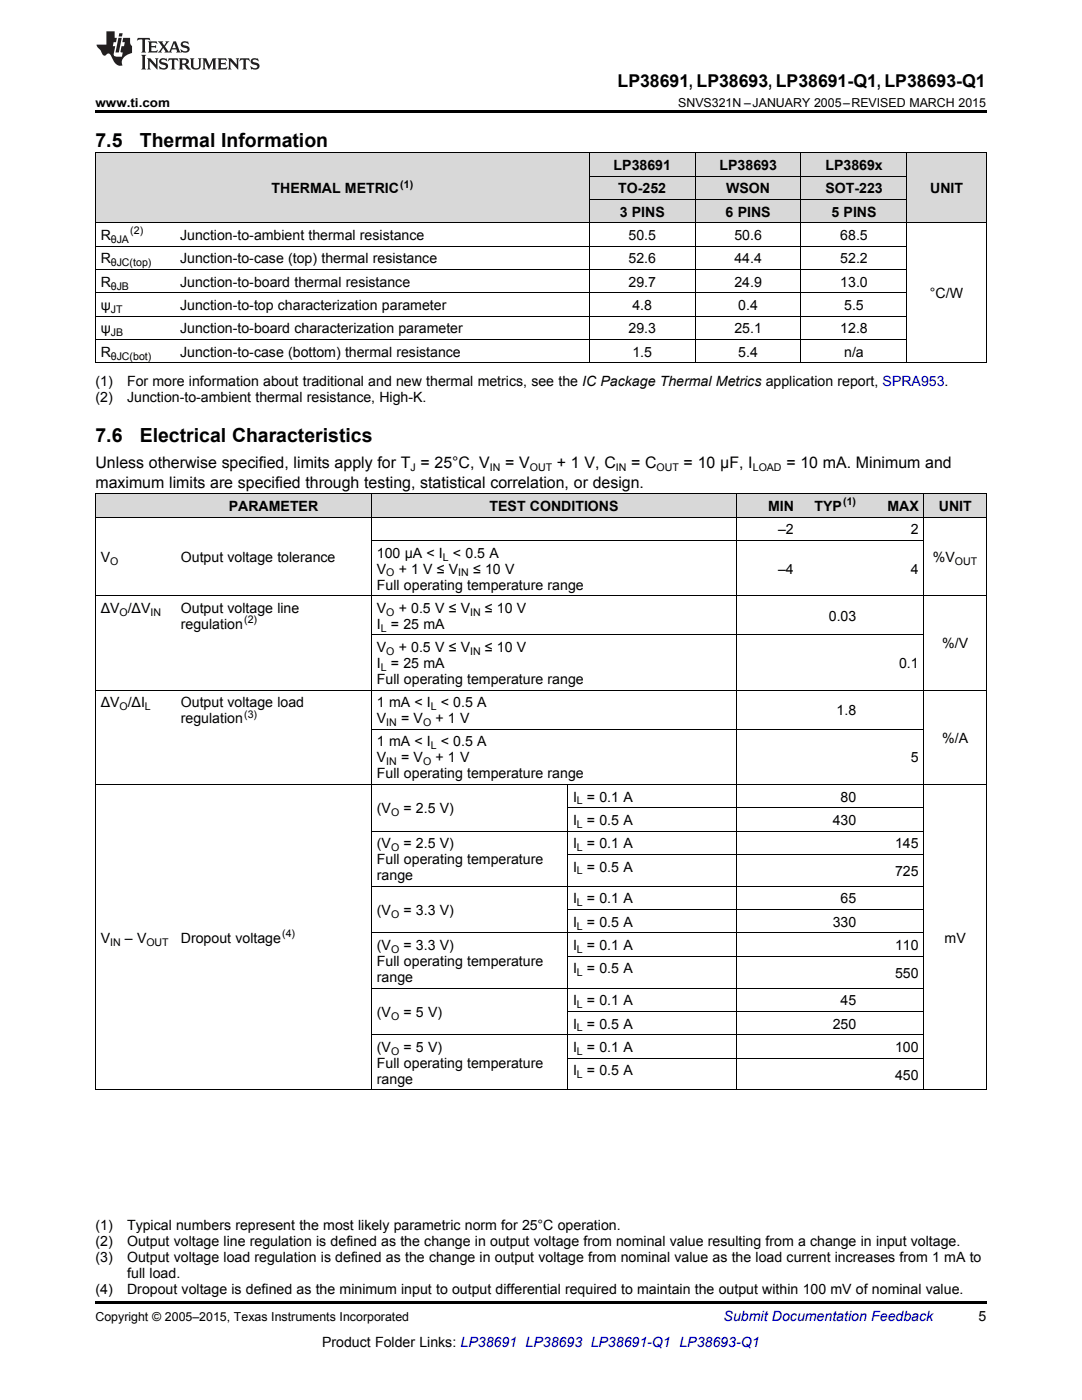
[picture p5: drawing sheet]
<svg xmlns="http://www.w3.org/2000/svg" width="216mm" height="279mm" viewBox="0 0 216 279" stroke-linecap="round" stroke-linejoin="round" font-family="sans-serif">
<defs><g id="words">
<g font-size="3.9">
<text x="19" y="29.3">7.5</text>
<text x="27.9" y="29.3">Thermal Information</text>
<text x="19" y="88.3">7.6</text>
<text x="27.9" y="88.3">Electrical Characteristics</text>
</g>
<text font-size="3.5" x="123.2" y="17.3">LP38691, LP38693, LP38691-Q1, LP38693-Q1</text>
<g font-size="3.2">
<text x="19" y="93.5">Unless otherwise specified, limits apply for T = 25°C, V</text>
<text x="100.8" y="93.5">= V</text>
<text x="111.1" y="93.5">+ 1 V, C</text>
<text x="125.9" y="93.5">= C</text>
<text x="136.4" y="93.5">= 10 µF, I</text>
<text x="156.9" y="93.5">= 10 mA. Minimum and</text>
<text x="19" y="97.3">maximum limits are specified through testing, statistical correlation, or design.</text>
</g>
<g font-size="2.8">
<text x="122.4" y="33.9">LP38691</text>
<text x="143.6" y="33.9">LP38693</text>
<text x="164.7" y="33.9">LP3869x</text>
<text x="54.2" y="38.6">THERMAL METRIC</text>
<text x="123.4" y="38.6">TO-252</text>
<text x="144.9" y="38.6">WSON</text>
<text x="164.7" y="38.6">SOT-223</text>
<text x="185.6" y="38.6">UNIT</text>
<text x="20.1" y="47.9">R</text>
<text x="35.9" y="47.9">Junction-to-ambient thermal resistance</text>
<text x="123.6" y="43.3">3 PINS</text>
<text x="125.4" y="47.9">50.5</text>
<text x="144.8" y="43.3">6 PINS</text>
<text x="146.5" y="47.9">50.6</text>
<text x="165.9" y="43.3">5 PINS</text>
<text x="167.7" y="47.9">68.5</text>
<text x="20.1" y="52.6">R</text>
<text x="35.9" y="52.6">Junction-to-case (top) thermal resistance</text>
<text x="125.4" y="52.6">52.6</text>
<text x="146.5" y="52.6">44.4</text>
<text x="167.7" y="52.6">52.2</text>
<text x="20.1" y="57.2">R</text>
<text x="35.9" y="57.2">Junction-to-board thermal resistance</text>
<text x="125.4" y="57.2">29.7</text>
<text x="146.5" y="57.2">24.9</text>
<text x="167.7" y="57.2">13.0</text>
<text x="185.6" y="59.5">°C/W</text>
<text x="20.1" y="61.9">ψ</text>
<text x="35.9" y="61.9">Junction-to-top characterization parameter</text>
<text x="126.2" y="61.9">4.8</text>
<text x="147.3" y="61.9">0.4</text>
<text x="168.5" y="61.9">5.5</text>
<text x="20.1" y="66.5">ψ</text>
<text x="20.1" y="71.2">R</text>
<text x="35.9" y="66.5">Junction-to-board characterization parameter</text>
<text x="35.9" y="71.2">Junction-to-case (bottom) thermal resistance</text>
<text x="125.4" y="66.5">29.3</text>
<text x="126.2" y="71.2">1.5</text>
<text x="146.5" y="66.5">25.1</text>
<text x="147.3" y="71.2">5.4</text>
<text x="167.7" y="66.5">12.8</text>
<text x="168.5" y="71.2">n/a</text>
<text x="19" y="77">(1)</text>
<text x="25.4" y="77">For more information about traditional and new thermal metrics, see the IC Package Thermal Metrics application report, SPRA953.</text>
<text x="19" y="80.2">(2)</text>
<text x="25.4" y="80.2">Junction-to-ambient thermal resistance, High-K.</text>
<text x="45.6" y="102">PARAMETER</text>
<text x="97.7" y="102">TEST CONDITIONS</text>
<text x="153.2" y="102">MIN</text>
<text x="162.5" y="102">TYP</text>
<text x="177.1" y="102">MAX</text>
<text x="187.3" y="102">UNIT</text>
<text x="155.3" y="106.6">–2</text>
<text x="181.8" y="106.6">2</text>
<text x="20.1" y="112.1">V</text>
<text x="36.1" y="112.1">Output voltage tolerance</text>
<text x="75.2" y="111.3">100 µA &lt; I</text>
<text x="90.4" y="111.3">&lt; 0.5 A</text>
<text x="186.2" y="112.1">%V</text>
<text x="75.2" y="114.5">V</text>
<text x="75.2" y="117.7">Full operating temperature range</text>
<text x="79.6" y="114.5">+ 1 V ≤ V</text>
<text x="94.4" y="114.5">≤ 10 V</text>
<text x="155.3" y="114.5">–4</text>
<text x="181.8" y="114.5">4</text>
<text x="20.1" y="122.3">ΔV /ΔV</text>
<text x="36.1" y="122.3">Output voltage line</text>
<text x="36.1" y="125.5">regulation</text>
<text x="75.2" y="122.3">V</text>
<text x="75.2" y="125.5">I</text>
<text x="78" y="125.5">= 25 mA</text>
<text x="79.6" y="122.3">+ 0.5 V ≤ V</text>
<text x="96.8" y="122.3">≤ 10 V</text>
<text x="165.4" y="123.9">0.03</text>
<text x="75.2" y="130.1">V</text>
<text x="79.6" y="130.1">+ 0.5 V ≤ V</text>
<text x="96.8" y="130.1">≤ 10 V</text>
<text x="188" y="129.4">%/V</text>
<text x="75.2" y="133.3">I</text>
<text x="75.2" y="136.5">Full operating temperature range</text>
<text x="78" y="133.3">= 25 mA</text>
<text x="179.4" y="133.3">0.1</text>
<text x="20.1" y="141.1">ΔV /ΔI</text>
<text x="36.1" y="141.1">Output voltage load</text>
<text x="75.2" y="141.1">1 mA &lt; I</text>
<text x="88" y="141.1">&lt; 0.5 A</text>
<text x="166.9" y="142.7">1.8</text>
<text x="36.1" y="144.3">regulation</text>
<text x="75.2" y="144.3">V</text>
<text x="75.2" y="149">1 mA &lt; I</text>
<text x="80" y="144.3">= V</text>
<text x="86.9" y="144.3">+ 1 V</text>
<text x="88" y="149">&lt; 0.5 A</text>
<text x="188" y="148.2">%/A</text>
<text x="75.2" y="152.2">V</text>
<text x="75.2" y="155.3">Full operating temperature range</text>
<text x="80" y="152.2">= V</text>
<text x="86.9" y="152.2">+ 1 V</text>
<text x="181.8" y="152.2">5</text>
<text x="114.3" y="160">I</text>
<text x="117.1" y="160">= 0.1 A</text>
<text x="167.7" y="160">80</text>
<text x="75.2" y="162.3">(V</text>
<text x="80.5" y="162.3">= 2.5 V)</text>
<text x="114.3" y="164.6">I</text>
<text x="117.1" y="164.6">= 0.5 A</text>
<text x="166.2" y="164.6">430</text>
<text x="75.2" y="169.3">(V</text>
<text x="75.2" y="172.5">Full operating temperature</text>
<text x="80.5" y="169.3">= 2.5 V)</text>
<text x="114.3" y="169.3">I</text>
<text x="114.3" y="174">I</text>
<text x="117.1" y="169.3">= 0.1 A</text>
<text x="117.1" y="174">= 0.5 A</text>
<text x="178.6" y="169.3">145</text>
<text x="75.2" y="175.6">range</text>
<text x="178.6" y="174.8">725</text>
<text x="75.2" y="182.6">(V</text>
<text x="80.5" y="182.6">= 3.3 V)</text>
<text x="114.3" y="180.3">I</text>
<text x="114.3" y="185">I</text>
<text x="117.1" y="180.3">= 0.1 A</text>
<text x="117.1" y="185">= 0.5 A</text>
<text x="166.2" y="185">330</text>
<text x="167.7" y="180.3">65</text>
<text x="20.1" y="188.1">V</text>
<text x="24.9" y="188.1">– V</text>
<text x="36.1" y="188.1">Dropout voltage</text>
<text x="75.2" y="189.6">(V</text>
<text x="80.5" y="189.6">= 3.3 V)</text>
<text x="114.3" y="189.6">I</text>
<text x="117.1" y="189.6">= 0.1 A</text>
<text x="178.6" y="189.6">110</text>
<text x="188.5" y="188.1">mV</text>
<text x="75.2" y="192.8">Full operating temperature</text>
<text x="75.2" y="196">range</text>
<text x="114.3" y="194.3">I</text>
<text x="117.1" y="194.3">= 0.5 A</text>
<text x="178.6" y="195.1">550</text>
<text x="75.2" y="203">(V</text>
<text x="80.5" y="203">= 5 V)</text>
<text x="114.3" y="200.6">I</text>
<text x="117.1" y="200.6">= 0.1 A</text>
<text x="167.7" y="200.6">45</text>
<text x="75.2" y="209.9">(V</text>
<text x="80.5" y="209.9">= 5 V)</text>
<text x="114.3" y="205.3">I</text>
<text x="114.3" y="209.9">I</text>
<text x="117.1" y="205.3">= 0.5 A</text>
<text x="117.1" y="209.9">= 0.1 A</text>
<text x="166.2" y="205.3">250</text>
<text x="178.6" y="209.9">100</text>
<text x="75.2" y="213.1">Full operating temperature</text>
<text x="114.3" y="214.6">I</text>
<text x="117.1" y="214.6">= 0.5 A</text>
<text x="178.6" y="215.4">450</text>
<text x="75.2" y="216.3">range</text>
<text x="19" y="245.5">(1)</text>
<text x="25.4" y="245.5">Typical numbers represent the most likely parametric norm for 25°C operation.</text>
<text x="19" y="248.7">(2)</text>
<text x="19" y="251.9">(3)</text>
<text x="25.4" y="248.7">Output voltage line regulation is defined as the change in output voltage from nominal value resulting from a change in input voltage.</text>
<text x="25.4" y="251.9">Output voltage load regulation is defined as the change in output voltage from nominal value as the load current increases from 1 mA to</text>
<text x="25.4" y="255.1">full load.</text>
<text x="19" y="258.2">(4)</text>
<text x="25.4" y="258.2">Dropout voltage is defined as the minimum input to output differential required to maintain the output within 100 mV of nominal value.</text>
<text x="195.3" y="263.6">5</text>
<text x="64.3" y="268.9">Product Folder Links: LP38691 LP38693 LP38691-Q1 LP38693-Q1</text>
</g>
<text font-size="2.8" fill="#0000c8" x="144.4" y="263.6">Submit Documentation Feedback</text>
<g font-size="2.5">
<text x="19" y="21.4">www.ti.com</text>
<text x="135.3" y="21.4">SNVS321N –JANUARY 2005–REVISED MARCH 2015</text>
<text x="19" y="263.6">Copyright © 2005–2015, Texas Instruments Incorporated</text>
</g>
<g font-size="2.1">
<text x="79.9" y="37.5">(1)</text>
<text x="26" y="46.8">(2)</text>
<text x="22.1" y="48.5">θJA</text>
<text x="22.1" y="53.1">θJC(top)</text>
<text x="22.1" y="57.8">θJB</text>
<text x="22.1" y="62.4">JT</text>
<text x="22.1" y="67.1">JB</text>
<text x="22.1" y="71.8">θJC(bot)</text>
<text x="81.9" y="94.1">J</text>
<text x="97.8" y="94.1">IN</text>
<text x="105.7" y="94.1">OUT</text>
<text x="122.9" y="94.1">IN</text>
<text x="131" y="94.1">OUT</text>
<text x="150.2" y="94.1">LOAD</text>
<text x="168.3" y="100.9">(1)</text>
<text x="22" y="112.7">O</text>
<text x="88.4" y="111.9">L</text>
<text x="190.5" y="112.7">OUT</text>
<text x="77.1" y="115">O</text>
<text x="91.4" y="115">IN</text>
<text x="23.8" y="122.9">O</text>
<text x="30" y="122.9">IN</text>
<text x="48.7" y="124.4">(2)</text>
<text x="77.1" y="122.9">O</text>
<text x="93.8" y="122.9">IN</text>
<text x="76" y="126">L</text>
<text x="77.1" y="130.7">O</text>
<text x="93.8" y="130.7">IN</text>
<text x="76" y="133.9">L</text>
<text x="23.8" y="141.7">O</text>
<text x="28.9" y="141.7">L</text>
<text x="48.7" y="143.2">(3)</text>
<text x="86" y="141.7">L</text>
<text x="77.1" y="144.9">IN</text>
<text x="84.4" y="144.9">O</text>
<text x="86" y="149.5">L</text>
<text x="77.1" y="152.7">IN</text>
<text x="84.4" y="152.7">O</text>
<text x="115.1" y="160.5">L</text>
<text x="78" y="162.9">O</text>
<text x="115.1" y="165.2">L</text>
<text x="78" y="169.9">O</text>
<text x="115.1" y="169.9">L</text>
<text x="115.1" y="174.5">L</text>
<text x="78" y="183.2">O</text>
<text x="115.1" y="180.9">L</text>
<text x="115.1" y="185.5">L</text>
<text x="22" y="188.7">IN</text>
<text x="29.2" y="188.7">OUT</text>
<text x="56.3" y="187">(4)</text>
<text x="78" y="190.2">O</text>
<text x="115.1" y="190.2">L</text>
<text x="115.1" y="194.8">L</text>
<text x="78" y="203.5">O</text>
<text x="115.1" y="201.2">L</text>
<text x="115.1" y="205.8">L</text>
<text x="78" y="210.5">O</text>
<text x="115.1" y="210.5">L</text>
<text x="115.1" y="215.2">L</text>
</g>
</g></defs>
<g fill="#d8d8d8">
<path d="M19 98.6h16v4.7h-16z"/>
<path d="M35 98.6h39.2v4.7h-39.2z"/>
<path d="M74.2 98.6h39.1v4.7h-39.1z"/>
<path d="M113.3 98.6h33.7v4.7h-33.7z"/>
<path d="M147 98.6h12.5v4.7h-12.5z"/>
<path d="M159.5 98.6h12.4v4.7h-12.4z"/>
<path d="M171.9 98.6h12.5v4.7h-12.5z"/>
<path d="M184.4 98.6h12.4v4.7h-12.4z"/>
<path d="M19 30.6h15.9v13.9h-15.9z"/>
<path d="M34.9 30.6h82.7v13.9h-82.7z"/>
<path d="M117.6 39.9h21.1v4.6h-21.1z"/>
<path d="M138.7 39.9h21.2v4.6h-21.2z"/>
<path d="M159.9 39.9h21.1v4.6h-21.1z"/>
<path d="M181 30.6h15.8v13.9h-15.8z"/>
<path d="M117.6 35.2h21.1v4.7h-21.1z"/>
<path d="M138.7 35.2h21.2v4.7h-21.2z"/>
<path d="M159.9 35.2h21.1v4.7h-21.1z"/>
<path d="M117.6 30.6h21.1v4.6h-21.1z"/>
<path d="M138.7 30.6h21.2v4.6h-21.2z"/>
<path d="M159.9 30.6h21.1v4.6h-21.1z"/>
</g>
<path d="M19 22h177.8v.5h-177.8zM19 72.4l.2 .1zM117.5 72.4l.1 .1zM138.6 72.4l.1 .1zM159.8 72.4l.1 .1zM180.9 72.4l.1 .1zM196.7 72.4l.1 .1zM19 259.7h177.8v.5h-177.8z" fill="#000"/>
<g fill="none" stroke="#000" stroke-width=".2">
<path d="M19 30.5h177.8M19.1 30.5v42M117.6 30.5v42M117.6 39.8h63.4M117.6 35.2h63.4M138.7 30.5v42M159.8 30.5v42M180.9 30.5v42M196.8 30.5v42M19 58.4h162M19 53.8h162M19 49.1h162"/>
<path d="M19 44.5h177.8M19 72.4h177.8M19 67.8h162M19 63.1h162M19 98.5l177.8 .1v119M19.1 98.6v119M74.1 98.6v119M147 98.6v119M184.3 98.6v119M19 118.9h177.8M19 103.2h177.8M74.2 107.9h110.2"/>
<path d="M19 137.7h177.8M74.2 126.7h110.2M19 156.5h177.8M74.2 145.5h110.2M113.2 156.6v61M74.2 176.9h110.2M74.2 165.9h110.2M113.3 170.5h71.1M113.3 161.2h71.1M74.2 197.2h110.2M74.2 186.2h110.2M113.3 190.8h71.1"/>
<path d="M113.3 181.5h71.1M19 217.5h177.8M74.2 206.5h110.2M113.3 211.2h71.1M113.3 201.8h71.1"/>
</g>
<g fill="#231f20">
<path d="M27.5 7.6l-.1 .5 .4-.2h.6v.1v2.1l-.2 .4h1l-.3-.4v-2.1l.1-.1h.5l.5 .2-.2-.5zM29.5 8.3l.2 .3v1.5l-.2 .4h1.8l.2-.6a1.04 1.04 0 0 1-1.3 .2v-.7h.6l.3 .2v-.6l-.3 .2h-.6v-.6l.8-.1 .4 .3-.2-.5zM31.5 8.3l.9 1.1-.9 1.1h.8l-.2-.2 .5-.7 .4 .7-.2 .2h1.5l-.1-.2 .1-.4h.9l.1 .4-.2 .2h1l-.3-.3-.7-1.9h-.5l-.9 2-.8-1 .9-1h-.8l.1 .3-.3 .5-.4-.6 .2-.2zM34.7 8.6l.4 1h-.7zM36.3 8.4a.63 .63 0 0 0-.2 .7 .63 .63 0 0 0 .6 .4l.6 .2 .1 .2a.75 .75 0 0 1-.7 .4 .75 .75 0 0 1-.6-.5l.1 .7 .1-.1a1.11 1.11 0 0 0 1.5-.6 1.13 1.13 0 0 0-1.2-.8l-.1-.4a1.04 1.04 0 0 1 1.2 .2l-.2-.5-.1 .1-.5-.2zM28.2 10.9l.2 .4v2.2l-.2 .4h1l-.3-.4v-2.2l.3-.4zM29.3 11.6l.3 .4v1.5l-.3 .4h.8l-.2-.4v-1.3l1.5 1.7v-1.9l.2-.4h-.7l.2 .4v.9l-1.1-1.3zM32 11.8a.62 .62 0 0 0-.2 .7 .62 .62 0 0 0 .6 .4l.6 .1 .1 .3a.76 .76 0 0 1-.7 .3 .76 .76 0 0 1-.6-.4l.1 .7 .1-.1a1.11 1.11 0 0 0 1.5-.6 1.13 1.13 0 0 0-1.2-.8l-.1-.4a1.04 1.04 0 0 1 1.2 .2l-.2-.6-.1 .1-.5-.1zM33.7 11.6l-.2 .6a.61 .61 0 0 1 .8-.3v1.6l-.2 .4h.9l-.2-.4v-1.6a.63 .63 0 0 1 .8 .3l-.2-.6zM35.6 11.6l.3 .4v1.5l-.3 .4h1l-.2-.2v-.8l.5 .2a.76 .76 0 0 0 1.2 .7l-1-1a.58 .58 0 0 0 .6-.5 .58 .58 0 0 0-.5-.6zM36.4 11.9h.1a.45 .45 0 0 1 .5 .1 .45 .45 0 0 1 .1 .5l-.7 .2zM37.9 11.6l.2 .2a2.17 2.17 0 0 0 .3 1.9 .99 .99 0 0 0 1.6-.6v-1.1l.2-.4h-.7l.2 .2a1.92 1.92 0 0 1-.2 1.8 .6 .6 0 0 1-.9-.5v-1.1l.2-.4zM40.4 11.6l.2 .4v1.5l-.2 .4h.7l-.2-.4v-1.4l.8 1.8 .8-1.8v1.4l-.2 .4h.9l-.2-.4v-1.5l.2-.4h-.8l-.6 1.5-.6-1.5zM43.4 11.6l.2 .4v1.5l-.2 .4h1.8l.2-.6a1.04 1.04 0 0 1-1.3 .1v-.6h.5l.4 .2v-.6l-.4 .2h-.5v-.7h.8l.3 .3-.1-.6zM45.5 11.6l.2 .4v1.5l-.2 .4h.7l-.2-.4v-1.3l1.5 1.7v-1.9l.2-.4h-.7l.2 .4v.9l-1.1-1.3zM47.9 11.6l-.1 .6a.61 .61 0 0 1 .8-.3v1.6l-.3 .4h1l-.3-.4 .1-1.6a.63 .63 0 0 1 .7 .3l-.1-.6zM50.2 11.8a.62 .62 0 0 0-.2 .7 .62 .62 0 0 0 .6 .4l.6 .1 .2 .3a.76 .76 0 0 1-.8 .3 .76 .76 0 0 1-.6-.4l.1 .7 .2-.1a1.11 1.11 0 0 0 1.5-.6 1.13 1.13 0 0 0-1.3-.8l-.1-.4a1.04 1.04 0 0 1 1.2 .2l-.1-.6-.2 .1-.5-.1z"/>
<path d="M21.2 6.3v2.6h-1.9l.1 .4 .7 .9a.91 .91 0 0 0 1 .8 .56 .56 0 0 1 .5-.3 .56 .56 0 0 1 .5 .3l.4 .8a1.53 1.53 0 0 0 1.9 1.2 1.54 1.54 0 0 1 1-2.1l.9-.3v-1.4a1.52 1.52 0 0 1-.3-1.6h-1.4l-.2 .8h.5l-.2 .8h-.4l-.2 1v.2l.4 .1-.2 .8a1.93 1.93 0 0 1-1.6-.3l.3-1.8h-.5l.2-.8h.4l.2-.8h-.4v-1.3zM23.6 7.6l-.6 2.9h.7l.6-2.9zM23.8 6.6l-.1 .7h.6l.2-.7z"/>
</g>
<use href="#words"/>
</svg>
